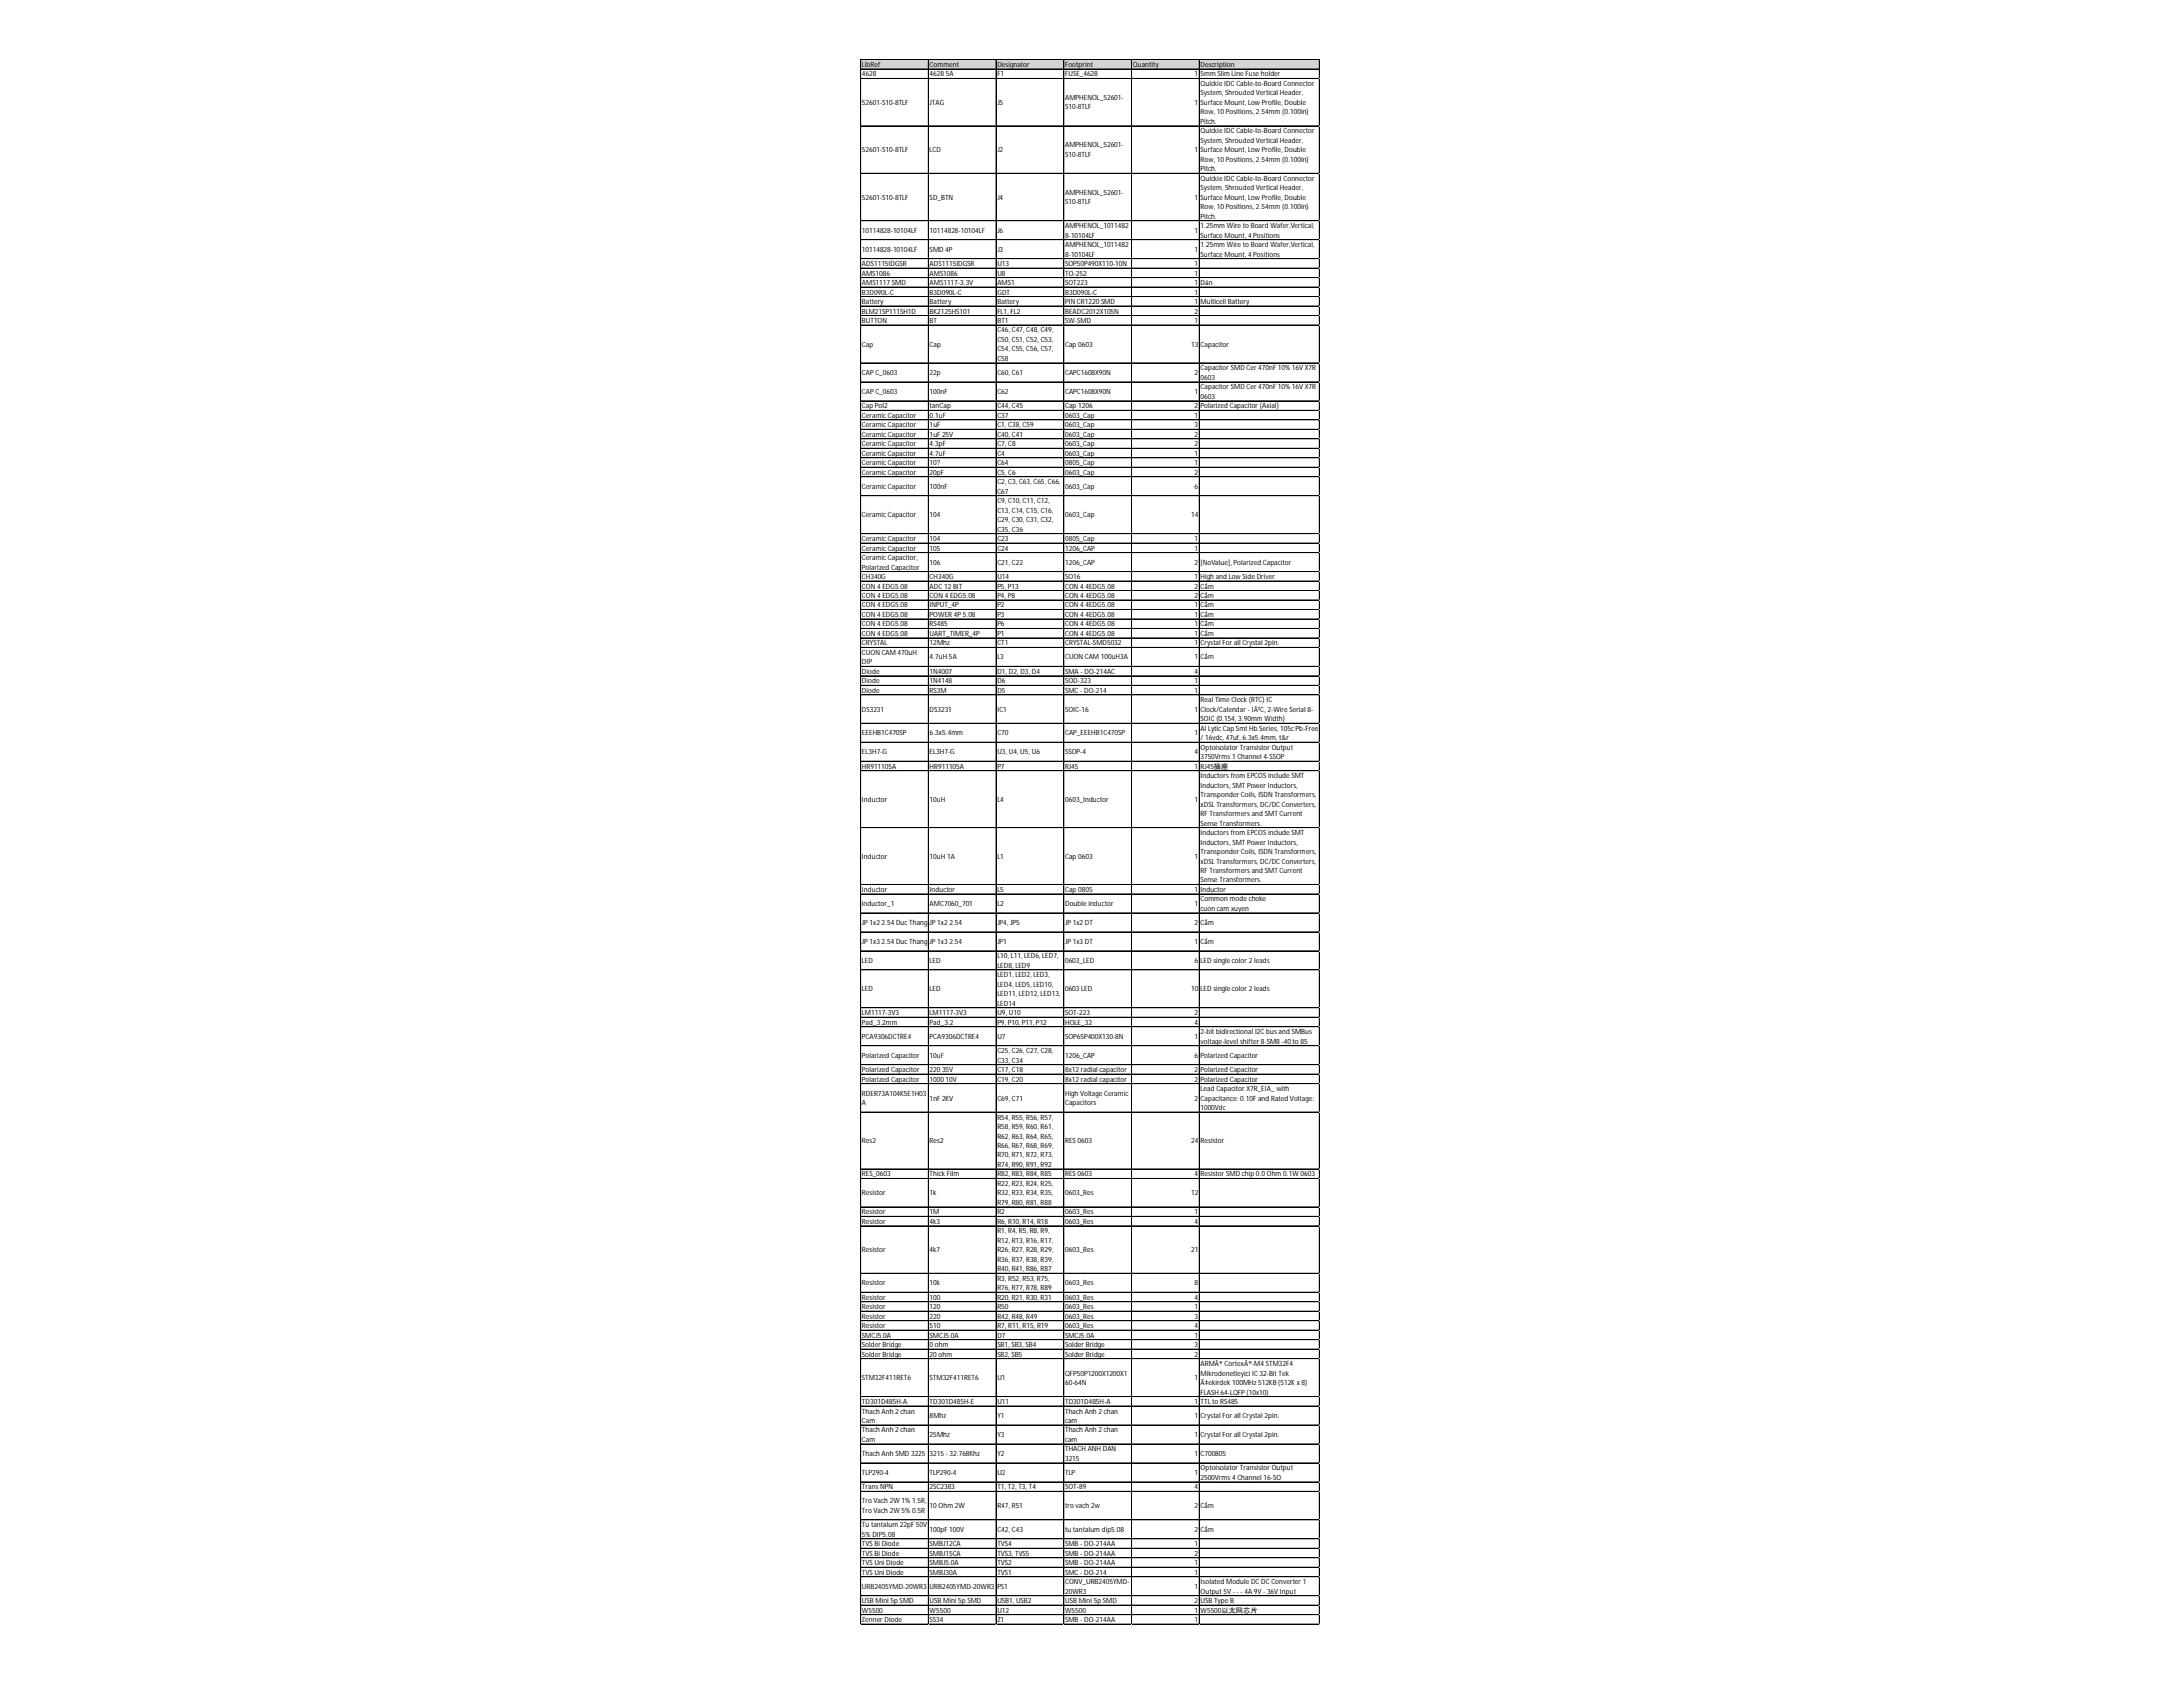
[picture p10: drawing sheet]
<svg xmlns="http://www.w3.org/2000/svg" width="279mm" height="216mm" viewBox="0 0 279 216" stroke-linecap="round" stroke-linejoin="round" font-family="sans-serif">
<defs><g id="words">
<g font-size=".9">
<text x="110.3" y="8.6">LibRef</text>
<text x="110.3" y="9.8">4628</text>
<text x="119" y="8.6">Comment</text>
<text x="119" y="9.8">4628 5A</text>
<text x="127.7" y="8.6">Designator</text>
<text x="127.7" y="9.8">F1</text>
<text x="136.3" y="8.6">Footprint</text>
<text x="136.3" y="9.8">FUSE_4628</text>
<text x="145" y="8.6">Quantity</text>
<text x="152.9" y="9.8">1</text>
<text x="153.7" y="8.6">Description</text>
<text x="153.7" y="9.8">5mm Slim Line Fuse holder</text>
<text x="153.7" y="11">Quickie IDC Cable-to-Board Connector</text>
<text x="110.3" y="13.4">52601-S10-8TLF</text>
<text x="119" y="13.4">JTAG</text>
<text x="127.7" y="13.4">J5</text>
<text x="136.3" y="12.8">AMPHENOL_52601-</text>
<text x="136.3" y="14">S10-8TLF</text>
<text x="152.9" y="13.4">1</text>
<text x="153.7" y="12.2">System, Shrouded Vertical Header,</text>
<text x="153.7" y="13.4">Surface Mount, LowProfile, Double</text>
<text x="153.7" y="14.6">Row, 10 Positions, 2.54mm (0.100in)</text>
<text x="153.7" y="15.9">Pitch.</text>
<text x="153.7" y="17.1">Quickie IDC Cable-to-Board Connector</text>
<text x="110.3" y="19.5">52601-S10-8TLF</text>
<text x="119" y="19.5">LCD</text>
<text x="127.7" y="19.5">J2</text>
<text x="136.3" y="18.9">AMPHENOL_52601-</text>
<text x="136.3" y="20.1">S10-8TLF</text>
<text x="152.9" y="19.5">1</text>
<text x="153.7" y="18.3">System, Shrouded Vertical Header,</text>
<text x="153.7" y="19.5">Surface Mount, LowProfile, Double</text>
<text x="153.7" y="20.7">Row, 10 Positions, 2.54mm (0.100in)</text>
<text x="153.7" y="21.9">Pitch.</text>
<text x="153.7" y="23.1">Quickie IDC Cable-to-Board Connector</text>
<text x="110.3" y="25.6">52601-S10-8TLF</text>
<text x="110.3" y="29.8">10114828-10104LF</text>
<text x="119" y="25.6">SD_BTN</text>
<text x="119" y="29.8">10114828-10104LF</text>
<text x="127.7" y="25.6">J4</text>
<text x="127.7" y="29.8">J6</text>
<text x="136.3" y="24.9">AMPHENOL_52601-</text>
<text x="136.3" y="26.1">S10-8TLF</text>
<text x="136.3" y="29.2">AMPHENOL_1011482</text>
<text x="152.9" y="25.6">1</text>
<text x="152.9" y="29.8">1</text>
<text x="153.7" y="24.3">System, Shrouded Vertical Header,</text>
<text x="153.7" y="25.6">Surface Mount, LowProfile, Double</text>
<text x="153.7" y="26.8">Row, 10 Positions, 2.54mm (0.100in)</text>
<text x="153.7" y="28">Pitch.</text>
<text x="153.7" y="29.2">1.25mm Wire to Board Wafer,Vertical,</text>
<text x="110.3" y="32.2">10114828-10104LF</text>
<text x="110.3" y="34.1">ADS1115IDGSR</text>
<text x="110.3" y="35.3">AMS1086</text>
<text x="119" y="32.2">SMD 4P</text>
<text x="119" y="34.1">ADS1115IDGSR</text>
<text x="119" y="35.3">AMS1086</text>
<text x="127.7" y="32.2">J3</text>
<text x="127.7" y="34.1">U13</text>
<text x="127.7" y="35.3">U8</text>
<text x="136.3" y="30.4">8-10104LF</text>
<text x="136.3" y="31.6">AMPHENOL_1011482</text>
<text x="136.3" y="32.8">8-10104LF</text>
<text x="136.3" y="34.1">SOP50P490X110-10N</text>
<text x="136.3" y="35.3">TO-252</text>
<text x="152.9" y="32.2">1</text>
<text x="152.9" y="34.1">1</text>
<text x="152.9" y="35.3">1</text>
<text x="153.7" y="30.4">Surface Mount, 4 Positions</text>
<text x="153.7" y="31.6">1.25mm Wire to Board Wafer,Vertical,</text>
<text x="153.7" y="32.8">Surface Mount, 4 Positions</text>
<text x="110.3" y="36.5">AMS1117 SMD</text>
<text x="110.3" y="37.7">B3D090L-C</text>
<text x="110.3" y="38.9">Battery</text>
<text x="110.3" y="40.1">BLM21SP111SH1D</text>
<text x="110.3" y="41.3">BUTTON</text>
<text x="119" y="36.5">AMS1117-3.3V</text>
<text x="119" y="37.7">B3D090L-C</text>
<text x="119" y="38.9">Battery</text>
<text x="119" y="40.1">BK2125HS101</text>
<text x="119" y="41.3">BT</text>
<text x="127.7" y="36.5">AMS1</text>
<text x="127.7" y="37.7">GDT</text>
<text x="127.7" y="38.9">Battery</text>
<text x="127.7" y="40.1">FL1, FL2</text>
<text x="127.7" y="41.3">BT1</text>
<text x="136.3" y="36.5">SOT223</text>
<text x="136.3" y="37.7">B3D090L-C</text>
<text x="136.3" y="38.9">PIN CR1220 SMD</text>
<text x="136.3" y="40.1">BEADC2012X105N</text>
<text x="136.3" y="41.3">SW-SMD</text>
<text x="152.9" y="36.5">1</text>
<text x="152.9" y="37.7">1</text>
<text x="152.9" y="38.9">1</text>
<text x="152.9" y="40.1">2</text>
<text x="152.9" y="41.3">1</text>
<text x="153.7" y="36.5">Dán</text>
<text x="153.7" y="38.9">Multicell Battery</text>
<text x="110.3" y="44.4">Cap</text>
<text x="110.3" y="48">CAP C_0603</text>
<text x="119" y="44.4">Cap</text>
<text x="119" y="48">22p</text>
<text x="127.7" y="42.6">C46, C47, C48, C49,</text>
<text x="127.7" y="43.8">C50, C51, C52, C53,</text>
<text x="127.7" y="45">C54, C55, C56, C57,</text>
<text x="127.7" y="46.2">C58</text>
<text x="127.7" y="48">C60, C61</text>
<text x="136.3" y="44.4">Cap 0603</text>
<text x="136.3" y="48">CAPC1608X90N</text>
<text x="152.4" y="44.4">13</text>
<text x="152.9" y="48">2</text>
<text x="153.7" y="44.4">Capacitor</text>
<text x="153.7" y="47.4">Capacitor SMD Cer 470nF 10% 16V X7R</text>
<text x="110.3" y="50.4">CAP C_0603</text>
<text x="110.3" y="52.3">Cap Pol2</text>
<text x="110.3" y="53.5">CeramicCapacitor</text>
<text x="119" y="50.4">100nF</text>
<text x="119" y="52.3">tanCap</text>
<text x="119" y="53.5">0.1uF</text>
<text x="127.7" y="50.4">C62</text>
<text x="127.7" y="52.3">C44, C45</text>
<text x="127.7" y="53.5">C37</text>
<text x="136.3" y="50.4">CAPC1608X90N</text>
<text x="136.3" y="52.3">Cap 1206</text>
<text x="136.3" y="53.5">0603_Cap</text>
<text x="152.9" y="50.4">1</text>
<text x="152.9" y="52.3">2</text>
<text x="152.9" y="53.5">1</text>
<text x="153.7" y="48.6">0603</text>
<text x="153.7" y="49.8">Capacitor SMD Cer 470nF 10% 16V X7R</text>
<text x="153.7" y="51">0603</text>
<text x="153.7" y="52.3">Polarized Capacitor (Axial)</text>
<text x="110.3" y="54.7">CeramicCapacitor</text>
<text x="110.3" y="55.9">CeramicCapacitor</text>
<text x="110.3" y="57.1">CeramicCapacitor</text>
<text x="110.3" y="58.3">CeramicCapacitor</text>
<text x="110.3" y="59.5">CeramicCapacitor</text>
<text x="119" y="54.7">1uF</text>
<text x="119" y="55.9">1uF 25V</text>
<text x="119" y="57.1">4.3pF</text>
<text x="119" y="58.3">4.7uF</text>
<text x="119" y="59.5">10?</text>
<text x="127.7" y="54.7">C1, C38, C59</text>
<text x="127.7" y="55.9">C40, C41</text>
<text x="127.7" y="57.1">C7, C8</text>
<text x="127.7" y="58.3">C4</text>
<text x="127.7" y="59.5">C64</text>
<text x="136.3" y="54.7">0603_Cap</text>
<text x="136.3" y="55.9">0603_Cap</text>
<text x="136.3" y="57.1">0603_Cap</text>
<text x="136.3" y="58.3">0603_Cap</text>
<text x="136.3" y="59.5">0805_Cap</text>
<text x="152.9" y="54.7">3</text>
<text x="152.9" y="55.9">2</text>
<text x="152.9" y="57.1">2</text>
<text x="152.9" y="58.3">1</text>
<text x="152.9" y="59.5">1</text>
<text x="110.3" y="60.8">CeramicCapacitor</text>
<text x="110.3" y="62.6">CeramicCapacitor</text>
<text x="119" y="60.8">20pF</text>
<text x="119" y="62.6">100nF</text>
<text x="127.7" y="60.8">C5, C6</text>
<text x="127.7" y="62">C2, C3, C63, C65, C66,</text>
<text x="127.7" y="63.2">C67</text>
<text x="127.7" y="64.4">C9, C10, C11, C12,</text>
<text x="127.7" y="65.6">C13, C14, C15, C16,</text>
<text x="136.3" y="60.8">0603_Cap</text>
<text x="136.3" y="62.6">0603_Cap</text>
<text x="152.9" y="60.8">2</text>
<text x="152.9" y="62.6">6</text>
<text x="110.3" y="66.2">CeramicCapacitor</text>
<text x="110.3" y="69.3">CeramicCapacitor</text>
<text x="110.3" y="70.5">CeramicCapacitor</text>
<text x="110.3" y="71.7">CeramicCapacitor,</text>
<text x="119" y="66.2">104</text>
<text x="119" y="69.3">104</text>
<text x="119" y="70.5">105</text>
<text x="127.7" y="66.8">C29, C30, C31, C32,</text>
<text x="127.7" y="68">C35, C36</text>
<text x="127.7" y="69.3">C23</text>
<text x="127.7" y="70.5">C24</text>
<text x="136.3" y="66.2">0603_Cap</text>
<text x="136.3" y="69.3">0805_Cap</text>
<text x="136.3" y="70.5">1206_CAP</text>
<text x="152.4" y="66.2">14</text>
<text x="152.9" y="69.3">1</text>
<text x="152.9" y="70.5">1</text>
<text x="110.3" y="72.9">Polarized Capacitor</text>
<text x="110.3" y="74.1">CH340G</text>
<text x="110.3" y="75.3">CON 4 EDG5.08</text>
<text x="110.3" y="76.5">CON 4 EDG5.08</text>
<text x="110.3" y="77.7">CON 4 EDG5.08</text>
<text x="119" y="72.3">106</text>
<text x="119" y="74.1">CH340G</text>
<text x="119" y="75.3">ADC 12 BIT</text>
<text x="119" y="76.5">CON 4 EDG5.08</text>
<text x="119" y="77.7">INPUT_4P</text>
<text x="127.7" y="72.3">C21, C22</text>
<text x="127.7" y="74.1">U14</text>
<text x="127.7" y="75.3">P5, P13</text>
<text x="127.7" y="76.5">P4, P8</text>
<text x="127.7" y="77.7">P2</text>
<text x="136.3" y="72.3">1206_CAP</text>
<text x="136.3" y="74.1">SO16</text>
<text x="136.3" y="75.3">CON 4 4EDG5.08</text>
<text x="136.3" y="76.5">CON 4 4EDG5.08</text>
<text x="136.3" y="77.7">CON 4 4EDG5.08</text>
<text x="152.9" y="72.3">2</text>
<text x="152.9" y="74.1">1</text>
<text x="152.9" y="75.3">2</text>
<text x="152.9" y="76.5">2</text>
<text x="152.9" y="77.7">1</text>
<text x="153.7" y="72.3">[NoValue], Polarized Capacitor</text>
<text x="153.7" y="74.1">High and LowSide Driver</text>
<text x="153.7" y="75.3">Cắm</text>
<text x="153.7" y="76.5">Cắm</text>
<text x="153.7" y="77.7">Cắm</text>
<text x="110.3" y="79">CON 4 EDG5.08</text>
<text x="110.3" y="80.2">CON 4 EDG5.08</text>
<text x="110.3" y="81.4">CON 4 EDG5.08</text>
<text x="110.3" y="82.6">CRYSTAL</text>
<text x="110.3" y="83.8">CUON CAM 470uH</text>
<text x="119" y="79">POWER 4P 5.08</text>
<text x="119" y="80.2">RS485</text>
<text x="119" y="81.4">UART_TIMER_4P</text>
<text x="119" y="82.6">12Mhz</text>
<text x="127.7" y="79">P3</text>
<text x="127.7" y="80.2">P6</text>
<text x="127.7" y="81.4">P1</text>
<text x="127.7" y="82.6">CT1</text>
<text x="136.3" y="79">CON 4 4EDG5.08</text>
<text x="136.3" y="80.2">CON 4 4EDG5.08</text>
<text x="136.3" y="81.4">CON 4 4EDG5.08</text>
<text x="136.3" y="82.6">CRYSTAL-SMD5032</text>
<text x="152.9" y="79">1</text>
<text x="152.9" y="80.2">1</text>
<text x="152.9" y="81.4">1</text>
<text x="152.9" y="82.6">1</text>
<text x="153.7" y="79">Cắm</text>
<text x="153.7" y="80.2">Cắm</text>
<text x="153.7" y="81.4">Cắm</text>
<text x="153.7" y="82.6">Crystal For all Crystal 2pin.</text>
<text x="110.3" y="85">DIP</text>
<text x="110.3" y="86.2">Diode</text>
<text x="110.3" y="87.5">Diode</text>
<text x="110.3" y="88.7">Diode</text>
<text x="119" y="84.4">4.7uH 5A</text>
<text x="119" y="86.2">1N4007</text>
<text x="119" y="87.5">1N4148</text>
<text x="119" y="88.7">RS3M</text>
<text x="127.7" y="84.4">L3</text>
<text x="127.7" y="86.2">D1, D2, D3, D4</text>
<text x="127.7" y="87.5">D6</text>
<text x="127.7" y="88.7">D5</text>
<text x="136.3" y="84.4">CUON CAM 100uH3A</text>
<text x="136.3" y="86.2">SMA - DO-214AC</text>
<text x="136.3" y="87.5">SOD-323</text>
<text x="136.3" y="88.7">SMC - DO-214</text>
<text x="152.9" y="84.4">1</text>
<text x="152.9" y="86.2">4</text>
<text x="152.9" y="87.5">1</text>
<text x="152.9" y="88.7">1</text>
<text x="153.7" y="84.4">Cắm</text>
<text x="153.7" y="89.9">Real Time Clock (RTC) IC</text>
<text x="110.3" y="91.1">DS3231</text>
<text x="110.3" y="94.1">EEEHB1C470SP</text>
<text x="119" y="91.1">DS3231</text>
<text x="119" y="94.1">6.3x5.4mm</text>
<text x="127.7" y="91.1">IC1</text>
<text x="127.7" y="94.1">C70</text>
<text x="136.3" y="91.1">SOIC-16</text>
<text x="136.3" y="94.1">CAP_EEEHB1C470SP</text>
<text x="152.9" y="91.1">1</text>
<text x="152.9" y="94.1">1</text>
<text x="153.7" y="91.1">Clock/Calendar - IÂ²C, 2-Wire Serial 8-</text>
<text x="153.7" y="92.3">SOIC (0.154, 3.90mm Width)</text>
<text x="153.7" y="93.5">Al LyticCap Smt Hb Series, 105cPb-Free</text>
<text x="153.7" y="94.7">/ 16vdc, 47uf, 6.3x5.4mm, t&amp;r</text>
<text x="153.7" y="96">Optoisolator Transistor Output</text>
<text x="110.3" y="96.5">EL3H7-G</text>
<text x="110.3" y="98.4">HR911105A</text>
<text x="119" y="96.5">EL3H7-G</text>
<text x="119" y="98.4">HR911105A</text>
<text x="127.7" y="96.5">U3, U4, U5, U6</text>
<text x="127.7" y="98.4">P7</text>
<text x="136.3" y="96.5">SSOP-4</text>
<text x="136.3" y="98.4">RJ45</text>
<text x="152.9" y="96.5">4</text>
<text x="152.9" y="98.4">1</text>
<text x="153.7" y="97.2">3750Vrms 1 Channel 4-SSOP</text>
<text x="153.7" y="98.4">RJ45插座</text>
<text x="153.7" y="99.6">Inductors from EPCOS include SMT</text>
<text x="153.7" y="100.8">Inductors, SMT Power Inductors,</text>
<text x="110.3" y="102.6">Inductor</text>
<text x="119" y="102.6">10uH</text>
<text x="127.7" y="102.6">L4</text>
<text x="136.3" y="102.6">0603_Inductor</text>
<text x="152.9" y="102.6">1</text>
<text x="153.7" y="102">Transponder Coils, ISDN Transformers,</text>
<text x="153.7" y="103.2">xDSL Transformers, DC/DC Converters,</text>
<text x="153.7" y="104.4">RF Transformers and SMT Current</text>
<text x="153.7" y="105.7">Sense Transformers.</text>
<text x="153.7" y="106.9">Inductors from EPCOS include SMT</text>
<text x="110.3" y="109.9">Inductor</text>
<text x="119" y="109.9">10uH 1A</text>
<text x="127.7" y="109.9">L1</text>
<text x="136.3" y="109.9">Cap 0603</text>
<text x="152.9" y="109.9">1</text>
<text x="153.7" y="108.1">Inductors, SMT Power Inductors,</text>
<text x="153.7" y="109.3">Transponder Coils, ISDN Transformers,</text>
<text x="153.7" y="110.5">xDSL Transformers, DC/DC Converters,</text>
<text x="153.7" y="111.7">RF Transformers and SMT Current</text>
<text x="153.7" y="112.9">Sense Transformers.</text>
<text x="110.3" y="114.2">Inductor</text>
<text x="110.3" y="116">inductor_1</text>
<text x="110.3" y="118.4">JP 1x2 2.54 DucThang</text>
<text x="119" y="114.2">Inductor</text>
<text x="119" y="116">AMC7060_701</text>
<text x="119" y="118.4">JP 1x2 2.54</text>
<text x="127.7" y="114.2">L5</text>
<text x="127.7" y="116">L2</text>
<text x="127.7" y="118.4">JP4, JP5</text>
<text x="136.3" y="114.2">Cap 0805</text>
<text x="136.3" y="116">Double inductor</text>
<text x="136.3" y="118.4">JP 1x2 DT</text>
<text x="152.9" y="114.2">1</text>
<text x="152.9" y="116">1</text>
<text x="152.9" y="118.4">2</text>
<text x="153.7" y="114.2">Inductor</text>
<text x="153.7" y="115.4">Common mode choke</text>
<text x="153.7" y="116.6">cuon cam xuyen</text>
<text x="153.7" y="118.4">Cắm</text>
<text x="110.3" y="120.8">JP 1x3 2.54 DucThang</text>
<text x="110.3" y="123.2">LED</text>
<text x="119" y="120.8">JP 1x3 2.54</text>
<text x="119" y="123.2">LED</text>
<text x="127.7" y="120.8">JP1</text>
<text x="127.7" y="122.6">L10, L11, LED6, LED7,</text>
<text x="127.7" y="123.9">LED8, LED9</text>
<text x="127.7" y="125.1">LED1, LED2, LED3,</text>
<text x="136.3" y="120.8">JP 1x3 DT</text>
<text x="136.3" y="123.2">0603_LED</text>
<text x="152.9" y="120.8">1</text>
<text x="152.9" y="123.2">6</text>
<text x="153.7" y="120.8">Cắm</text>
<text x="153.7" y="123.2">LED single color 2 leads</text>
<text x="110.3" y="126.9">LED</text>
<text x="110.3" y="129.9">LM1117-3V3</text>
<text x="110.3" y="131.1">Pad_3.2mm</text>
<text x="119" y="126.9">LED</text>
<text x="119" y="129.9">LM1117-3V3</text>
<text x="119" y="131.1">Pad_3.2</text>
<text x="127.7" y="126.3">LED4, LED5, LED10,</text>
<text x="127.7" y="127.5">LED11, LED12, LED13,</text>
<text x="127.7" y="128.7">LED14</text>
<text x="127.7" y="129.9">U9, U10</text>
<text x="127.7" y="131.1">P9, P10, P11, P12</text>
<text x="136.3" y="126.9">0603 LED</text>
<text x="136.3" y="129.9">SOT-223</text>
<text x="136.3" y="131.1">HOLE_32</text>
<text x="152.4" y="126.9">10</text>
<text x="152.9" y="129.9">2</text>
<text x="152.9" y="131.1">4</text>
<text x="153.7" y="126.9">LED single color 2 leads</text>
<text x="110.3" y="132.9">PCA9306DCTRE4</text>
<text x="110.3" y="135.4">Polarized Capacitor</text>
<text x="110.3" y="137.2">Polarized Capacitor</text>
<text x="119" y="132.9">PCA9306DCTRE4</text>
<text x="119" y="135.4">10uF</text>
<text x="119" y="137.2">220 35V</text>
<text x="127.7" y="132.9">U7</text>
<text x="127.7" y="134.8">C25, C26, C27, C28,</text>
<text x="127.7" y="136">C33, C34</text>
<text x="127.7" y="137.2">C17, C18</text>
<text x="136.3" y="132.9">SOP65P400X130-8N</text>
<text x="136.3" y="135.4">1206_CAP</text>
<text x="136.3" y="137.2">8x12 radial capacitor</text>
<text x="152.9" y="132.9">1</text>
<text x="152.9" y="135.4">6</text>
<text x="152.9" y="137.2">2</text>
<text x="153.7" y="132.4">2-bit bidirectional I2C bus and SMBus</text>
<text x="153.7" y="133.6">voltage-level shifter 8-SM8 -40 to 85</text>
<text x="153.7" y="135.4">Polarized Capacitor</text>
<text x="153.7" y="137.2">Polarized Capacitor</text>
<text x="110.3" y="138.4">Polarized Capacitor</text>
<text x="110.3" y="140.2">RDER73A104K5E1H03</text>
<text x="110.3" y="141.4">A</text>
<text x="119" y="138.4">1000 10V</text>
<text x="119" y="140.9">1nF 2KV</text>
<text x="127.7" y="138.4">C19, C20</text>
<text x="127.7" y="140.9">C69, C71</text>
<text x="127.7" y="143.3">R54, R55, R56, R57,</text>
<text x="136.3" y="138.4">8x12 radial capacitor</text>
<text x="136.3" y="140.2">High Voltage Ceramic</text>
<text x="136.3" y="141.4">Capacitors</text>
<text x="152.9" y="138.4">2</text>
<text x="152.9" y="140.9">2</text>
<text x="153.7" y="138.4">Polarized Capacitor</text>
<text x="153.7" y="139.6">Lead Capacitor X7R_EIA_ with</text>
<text x="153.7" y="140.9">Capacitance: 0.10F and Rated Voltage:</text>
<text x="153.7" y="142.1">1000Vdc</text>
<text x="110.3" y="146.3">Res2</text>
<text x="119" y="146.3">Res2</text>
<text x="127.7" y="144.5">R58, R59, R60, R61,</text>
<text x="127.7" y="145.7">R62, R63, R64, R65,</text>
<text x="127.7" y="146.9">R66, R67, R68, R69,</text>
<text x="127.7" y="148.1">R70, R71, R72, R73,</text>
<text x="127.7" y="149.3">R74, R90, R91, R92</text>
<text x="136.3" y="146.3">RES 0603</text>
<text x="152.4" y="146.3">24</text>
<text x="153.7" y="146.3">Resistor</text>
<text x="110.3" y="150.6">RES_0603</text>
<text x="110.3" y="153">Resistor</text>
<text x="110.3" y="155.4">Resistor</text>
<text x="119" y="150.6">Thick Film</text>
<text x="119" y="153">1k</text>
<text x="119" y="155.4">1M</text>
<text x="127.7" y="150.6">R82, R83, R84, R85</text>
<text x="127.7" y="151.8">R22, R23, R24, R25,</text>
<text x="127.7" y="153">R32, R33, R34, R35,</text>
<text x="127.7" y="154.2">R79, R80, R81, R88</text>
<text x="127.7" y="155.4">R2</text>
<text x="136.3" y="150.6">RES 0603</text>
<text x="136.3" y="153">0603_Res</text>
<text x="136.3" y="155.4">0603_Res</text>
<text x="152.4" y="153">12</text>
<text x="152.9" y="150.6">4</text>
<text x="152.9" y="155.4">1</text>
<text x="153.7" y="150.6">Resistor SMD chip 0.0 Ohm 0.1W 0603</text>
<text x="110.3" y="156.6">Resistor</text>
<text x="110.3" y="160.3">Resistor</text>
<text x="119" y="156.6">4k3</text>
<text x="119" y="160.3">4k7</text>
<text x="127.7" y="156.6">R6, R10, R14, R18</text>
<text x="127.7" y="157.8">R1, R4, R5, R8, R9,</text>
<text x="127.7" y="159.1">R12, R13, R16, R17,</text>
<text x="127.7" y="160.3">R26, R27, R28, R29,</text>
<text x="127.7" y="161.5">R36, R37, R38, R39,</text>
<text x="136.3" y="156.6">0603_Res</text>
<text x="136.3" y="160.3">0603_Res</text>
<text x="152.4" y="160.3">21</text>
<text x="152.9" y="156.6">4</text>
<text x="110.3" y="164.5">Resistor</text>
<text x="110.3" y="166.3">Resistor</text>
<text x="110.3" y="167.6">Resistor</text>
<text x="119" y="164.5">10k</text>
<text x="119" y="166.3">100</text>
<text x="119" y="167.6">120</text>
<text x="127.7" y="162.7">R40, R41, R86, R87</text>
<text x="127.7" y="163.9">R3, R52, R53, R75,</text>
<text x="127.7" y="165.1">R76, R77, R78, R89</text>
<text x="127.7" y="166.3">R20, R21, R30, R31</text>
<text x="127.7" y="167.6">R50</text>
<text x="136.3" y="164.5">0603_Res</text>
<text x="136.3" y="166.3">0603_Res</text>
<text x="136.3" y="167.6">0603_Res</text>
<text x="152.9" y="164.5">8</text>
<text x="152.9" y="166.3">4</text>
<text x="152.9" y="167.6">1</text>
<text x="110.3" y="168.8">Resistor</text>
<text x="110.3" y="170">Resistor</text>
<text x="110.3" y="171.2">SMCJ5.0A</text>
<text x="110.3" y="172.4">Solder Bridge</text>
<text x="110.3" y="173.6">Solder Bridge</text>
<text x="119" y="168.8">220</text>
<text x="119" y="170">510</text>
<text x="119" y="171.2">SMCJ5.0A</text>
<text x="119" y="172.4">0 ohm</text>
<text x="119" y="173.6">20 ohm</text>
<text x="127.7" y="168.8">R42, R48, R49</text>
<text x="127.7" y="170">R7, R11, R15, R19</text>
<text x="127.7" y="171.2">D7</text>
<text x="127.7" y="172.4">SB1, SB3, SB4</text>
<text x="127.7" y="173.6">SB2, SB5</text>
<text x="136.3" y="168.8">0603_Res</text>
<text x="136.3" y="170">0603_Res</text>
<text x="136.3" y="171.2">SMCJ5.0A</text>
<text x="136.3" y="172.4">Solder Bridge</text>
<text x="136.3" y="173.6">Solder Bridge</text>
<text x="152.9" y="168.8">3</text>
<text x="152.9" y="170">4</text>
<text x="152.9" y="171.2">1</text>
<text x="152.9" y="172.4">3</text>
<text x="152.9" y="173.6">2</text>
<text x="110.3" y="176.6">STM32F411RET6</text>
<text x="110.3" y="179.7">TD301D485H-A</text>
<text x="119" y="176.6">STM32F411RET6</text>
<text x="119" y="179.7">TD301D485H-E</text>
<text x="127.7" y="176.6">U1</text>
<text x="127.7" y="179.7">U11</text>
<text x="136.3" y="176">QFP50P1200X1200X1</text>
<text x="136.3" y="177.3">60-64N</text>
<text x="136.3" y="179.7">TD301D485H-A</text>
<text x="152.9" y="176.6">1</text>
<text x="152.9" y="179.7">1</text>
<text x="153.7" y="174.8">ARMÂ® CortexÂ®-M4 STM32F4</text>
<text x="153.7" y="176">Mikrodenetleyici IC 32-Bit Tek</text>
<text x="153.7" y="177.3">Ã‡ekirdek 100MHz 512KB (512K x 8)</text>
<text x="153.7" y="178.5">FLASH 64-LQFP (10x10)</text>
<text x="153.7" y="179.7">TTLto RS485</text>
<text x="110.3" y="180.9">Thach Anh 2 chan</text>
<text x="110.3" y="182.1">Cam</text>
<text x="110.3" y="183.3">Thach Anh 2 chan</text>
<text x="110.3" y="184.5">Cam</text>
<text x="119" y="181.5">8Mhz</text>
<text x="119" y="183.9">25Mhz</text>
<text x="127.7" y="181.5">Y1</text>
<text x="127.7" y="183.9">Y3</text>
<text x="136.3" y="180.9">Thach Anh 2 chan</text>
<text x="136.3" y="182.1">cam</text>
<text x="136.3" y="183.3">Thach Anh 2 chan</text>
<text x="136.3" y="184.5">cam</text>
<text x="136.3" y="185.8">THACH ANH DAN</text>
<text x="152.9" y="181.5">1</text>
<text x="152.9" y="183.9">1</text>
<text x="153.7" y="181.5">Crystal For all Crystal 2pin.</text>
<text x="153.7" y="183.9">Crystal For all Crystal 2pin.</text>
<text x="110.3" y="186.3">Thach Anh SMD 3225</text>
<text x="110.3" y="188.8">TLP290-4</text>
<text x="110.3" y="190.6">TransNPN</text>
<text x="119" y="186.3">3215 - 32.768Khz</text>
<text x="119" y="188.8">TLP290-4</text>
<text x="119" y="190.6">2SC2383</text>
<text x="127.7" y="186.3">Y2</text>
<text x="127.7" y="188.8">U2</text>
<text x="127.7" y="190.6">T1, T2, T3, T4</text>
<text x="136.3" y="187">3215</text>
<text x="136.3" y="188.8">TLP</text>
<text x="136.3" y="190.6">SOT-89</text>
<text x="152.9" y="186.3">1</text>
<text x="152.9" y="188.8">1</text>
<text x="152.9" y="190.6">4</text>
<text x="153.7" y="186.3">C700805</text>
<text x="153.7" y="188.2">Optoisolator Transistor Output</text>
<text x="153.7" y="189.4">2500Vrms 4 Channel 16-SO</text>
<text x="110.3" y="192.4">Tro Vach 2W 1% 1.5R,</text>
<text x="110.3" y="193.6">Tro Vach 2W 5% 0.5R</text>
<text x="110.3" y="195.5">Tu tantalum 22pF 50V</text>
<text x="110.3" y="196.7">5% DIP5.08</text>
<text x="110.3" y="197.9">TVS Bi Diode</text>
<text x="119" y="193">10 Ohm 2W</text>
<text x="119" y="196.1">100pF 100V</text>
<text x="119" y="197.9">SMBJ12CA</text>
<text x="127.7" y="193">R47, R51</text>
<text x="127.7" y="196.1">C42, C43</text>
<text x="127.7" y="197.9">TVS4</text>
<text x="136.3" y="193">tro vach 2w</text>
<text x="136.3" y="196.1">tu tantalum dip5.08</text>
<text x="136.3" y="197.9">SMB - DO-214AA</text>
<text x="152.9" y="193">2</text>
<text x="152.9" y="196.1">2</text>
<text x="152.9" y="197.9">1</text>
<text x="153.7" y="193">Cắm</text>
<text x="153.7" y="196.1">Cắm</text>
<text x="110.3" y="199.1">TVS Bi Diode</text>
<text x="110.3" y="200.3">TVS Uni Diode</text>
<text x="110.3" y="201.5">TVS Uni Diode</text>
<text x="110.3" y="203.3">URB2405YMD-20WR3</text>
<text x="119" y="199.1">SMBJ15CA</text>
<text x="119" y="200.3">SMBJ5.0A</text>
<text x="119" y="201.5">SMBJ30A</text>
<text x="119" y="203.3">URB2405YMD-20WR3</text>
<text x="127.7" y="199.1">TVS3, TVS5</text>
<text x="127.7" y="200.3">TVS2</text>
<text x="127.7" y="201.5">TVS1</text>
<text x="127.7" y="203.3">PS1</text>
<text x="136.3" y="199.1">SMB - DO-214AA</text>
<text x="136.3" y="200.3">SMB - DO-214AA</text>
<text x="136.3" y="201.5">SMC - DO-214</text>
<text x="136.3" y="202.7">CONV_URB2405YMD-</text>
<text x="136.3" y="204">20WR3</text>
<text x="152.9" y="199.1">2</text>
<text x="152.9" y="200.3">1</text>
<text x="152.9" y="201.5">1</text>
<text x="152.9" y="203.3">1</text>
<text x="153.7" y="202.7">Isolated Module DC DC Converter 1</text>
<text x="153.7" y="204">Output 5V - - - 4A 9V - 36V Input</text>
<text x="110.3" y="205.2">USB Mini 5p SMD</text>
<text x="110.3" y="206.4">W5500</text>
<text x="110.3" y="207.6">Zenner Diode</text>
<text x="119" y="205.2">USB Mini 5p SMD</text>
<text x="119" y="206.4">W5500</text>
<text x="119" y="207.6">SS34</text>
<text x="127.7" y="205.2">USB1, USB2</text>
<text x="127.7" y="206.4">U12</text>
<text x="127.7" y="207.6">Z1</text>
<text x="136.3" y="205.2">USB Mini 5p SMD</text>
<text x="136.3" y="206.4">W5500</text>
<text x="136.3" y="207.6">SMB - DO-214AA</text>
<text x="152.9" y="205.2">2</text>
<text x="152.9" y="206.4">1</text>
<text x="152.9" y="207.6">1</text>
<text x="153.7" y="205.2">USB Type B</text>
<text x="153.7" y="206.4">W5500以太网芯片</text>
</g>
</g></defs>
<path d="M110.1 7.6h58.9v1.3h-58.9z" fill="#d3d3d3"/>
<g fill="none" stroke="#000" stroke-width=".13">
<path d="M110.1 7.6v200.3M110.2 7.6v200.3M110.2 7.6h58.7M110.2 8.8h58.7M110.2 10h58.7M110.2 16.1h58.7M118.8 7.7v200.2M127.5 7.7v200.2M136.2 7.7v200.2M144.8 7.7v200.2M153.5 7.7v200.2M168.9 7.7v200.2"/>
<path d="M110.2 22.2h58.7M110.2 28.2h58.7M110.2 30.7h58.7M110.2 33.1h58.7M110.2 34.3h58.7M110.2 35.5h58.7M110.2 36.7h58.7M110.2 36.8h58.7M110.2 38h58.7M110.2 39.2h58.7M110.2 40.4h58.7M110.2 41.6h58.7"/>
<path d="M110.2 46.4h58.7M110.2 48.9h58.7M110.2 51.3h58.7M110.2 52.5h58.7M110.2 53.7h58.7M110.2 54.9h58.7M110.2 55h58.7M110.2 56.2h58.7M110.2 57.4h58.7M110.2 58.6h58.7M110.2 59.8h58.7M110.2 61h58.7"/>
<path d="M110.2 63.4h58.7M110.2 68.3h58.7M110.2 69.5h58.7M110.2 70.7h58.7M110.2 73.1h58.7M110.2 73.2h58.7M110.2 74.4h58.7M110.2 75.6h58.7M110.2 76.8h58.7M110.2 78h58.7M110.2 79.2h58.7M110.2 80.4h58.7"/>
<path d="M110.2 81.6h58.7M110.2 81.7h58.7M110.2 82.9h58.7M110.2 85.3h58.7M110.2 86.5h58.7M110.2 87.7h58.7M110.2 88.9h58.7M110.2 92.6h58.7M110.2 95h58.7M110.2 97.4h58.7M110.2 98.6h58.7M110.2 98.7h58.7"/>
<path d="M110.2 105.9h58.7M110.2 113.2h58.7M110.2 114.4h58.7M110.2 116.8h58.7M110.2 116.9h58.7M110.2 119.3h58.7M110.2 121.7h58.7M110.2 124.1h58.7M110.2 129h58.7M110.2 130.2h58.7M110.2 131.4h58.7M110.2 133.8h58.7"/>
<path d="M110.2 136.3h58.7M110.2 137.5h58.7M110.2 138.7h58.7M110.2 142.3h58.7M110.2 149.6h58.7M110.2 150.8h58.7M110.2 154.5h58.7M110.2 155.7h58.7M110.2 156.9h58.7M110.2 163h58.7M110.2 165.4h58.7M110.2 166.6h58.7"/>
<path d="M110.2 167.8h58.7M110.2 169h58.7M110.2 170.2h58.7M110.2 170.3h58.7M110.2 171.4h58.7M110.2 171.5h58.7M110.2 172.7h58.7M110.2 173.9h58.7M110.2 178.7h58.7M110.2 179.9h58.7M110.2 182.4h58.7M110.2 184.8h58.7"/>
<path d="M110.2 187.2h58.7M110.2 189.6h58.7M110.2 189.7h58.7M110.2 190.9h58.7M110.2 194.5h58.7M110.2 196.9h58.7M110.2 198.1h58.7M110.2 199.4h58.7M110.2 200.6h58.7M110.2 201.8h58.7M110.2 204.2h58.7M110.2 205.4h58.7"/>
<path d="M110.2 206.6h58.7M110.2 206.7h58.7M110.2 207.9h58.7"/>
</g>
<path d="M110.1 207.9h.1" fill="none" stroke="#d4d4d4" stroke-width=".13"/>
<path d="M118.8 207.9h.1" fill="none" stroke="#d4d4d4" stroke-width=".13"/>
<path d="M127.5 207.9h.1" fill="none" stroke="#d4d4d4" stroke-width=".13"/>
<path d="M136.2 207.9h.1" fill="none" stroke="#d4d4d4" stroke-width=".13"/>
<path d="M144.8 207.9h.1" fill="none" stroke="#d4d4d4" stroke-width=".13"/>
<path d="M153.5 207.9h.1" fill="none" stroke="#d4d4d4" stroke-width=".13"/>
<path d="M168.9 207.9h.1" fill="none" stroke="#d4d4d4" stroke-width=".13"/>
<path d="M168.9 10h.1" fill="none" stroke="#d4d4d4" stroke-width=".13"/>
<path d="M168.9 16.1h.1" fill="none" stroke="#d4d4d4" stroke-width=".13"/>
<path d="M168.9 22.2h.1" fill="none" stroke="#d4d4d4" stroke-width=".13"/>
<path d="M168.9 28.2h.1" fill="none" stroke="#d4d4d4" stroke-width=".13"/>
<path d="M168.9 30.7h.1" fill="none" stroke="#d4d4d4" stroke-width=".13"/>
<path d="M168.9 33.1h.1" fill="none" stroke="#d4d4d4" stroke-width=".13"/>
<path d="M168.9 34.3h.1" fill="none" stroke="#d4d4d4" stroke-width=".13"/>
<path d="M168.9 35.5h.1" fill="none" stroke="#d4d4d4" stroke-width=".13"/>
<path d="M168.9 36.7h.1" fill="none" stroke="#d4d4d4" stroke-width=".13"/>
<path d="M168.9 38h.1" fill="none" stroke="#d4d4d4" stroke-width=".13"/>
<path d="M168.9 39.2h.1" fill="none" stroke="#d4d4d4" stroke-width=".13"/>
<path d="M168.9 40.4h.1" fill="none" stroke="#d4d4d4" stroke-width=".13"/>
<path d="M168.9 41.6h.1" fill="none" stroke="#d4d4d4" stroke-width=".13"/>
<path d="M168.9 46.4h.1" fill="none" stroke="#d4d4d4" stroke-width=".13"/>
<path d="M168.9 48.9h.1" fill="none" stroke="#d4d4d4" stroke-width=".13"/>
<path d="M168.9 51.3h.1" fill="none" stroke="#d4d4d4" stroke-width=".13"/>
<path d="M168.9 52.5h.1" fill="none" stroke="#d4d4d4" stroke-width=".13"/>
<path d="M168.9 53.7h.1" fill="none" stroke="#d4d4d4" stroke-width=".13"/>
<path d="M168.9 54.9h.1" fill="none" stroke="#d4d4d4" stroke-width=".13"/>
<path d="M168.9 56.2h.1" fill="none" stroke="#d4d4d4" stroke-width=".13"/>
<path d="M168.9 57.4h.1" fill="none" stroke="#d4d4d4" stroke-width=".13"/>
<path d="M168.9 58.6h.1" fill="none" stroke="#d4d4d4" stroke-width=".13"/>
<path d="M168.9 59.8h.1" fill="none" stroke="#d4d4d4" stroke-width=".13"/>
<path d="M168.9 61h.1" fill="none" stroke="#d4d4d4" stroke-width=".13"/>
<path d="M168.9 63.4h.1" fill="none" stroke="#d4d4d4" stroke-width=".13"/>
<path d="M168.9 68.3h.1" fill="none" stroke="#d4d4d4" stroke-width=".13"/>
<path d="M168.9 69.5h.1" fill="none" stroke="#d4d4d4" stroke-width=".13"/>
<path d="M168.9 70.7h.1" fill="none" stroke="#d4d4d4" stroke-width=".13"/>
<path d="M168.9 73.1h.1" fill="none" stroke="#d4d4d4" stroke-width=".13"/>
<path d="M168.9 74.4h.1" fill="none" stroke="#d4d4d4" stroke-width=".13"/>
<path d="M168.9 75.6h.1" fill="none" stroke="#d4d4d4" stroke-width=".13"/>
<path d="M168.9 76.8h.1" fill="none" stroke="#d4d4d4" stroke-width=".13"/>
<path d="M168.9 78h.1" fill="none" stroke="#d4d4d4" stroke-width=".13"/>
<path d="M168.9 79.2h.1" fill="none" stroke="#d4d4d4" stroke-width=".13"/>
<path d="M168.9 80.4h.1" fill="none" stroke="#d4d4d4" stroke-width=".13"/>
<path d="M168.9 81.6h.1" fill="none" stroke="#d4d4d4" stroke-width=".13"/>
<path d="M168.9 82.9h.1" fill="none" stroke="#d4d4d4" stroke-width=".13"/>
<path d="M168.9 85.3h.1" fill="none" stroke="#d4d4d4" stroke-width=".13"/>
<path d="M168.9 86.5h.1" fill="none" stroke="#d4d4d4" stroke-width=".13"/>
<path d="M168.9 87.7h.1" fill="none" stroke="#d4d4d4" stroke-width=".13"/>
<path d="M168.9 88.9h.1" fill="none" stroke="#d4d4d4" stroke-width=".13"/>
<path d="M168.9 92.6h.1" fill="none" stroke="#d4d4d4" stroke-width=".13"/>
<path d="M168.9 95h.1" fill="none" stroke="#d4d4d4" stroke-width=".13"/>
<path d="M168.9 97.4h.1" fill="none" stroke="#d4d4d4" stroke-width=".13"/>
<path d="M168.9 98.6h.1" fill="none" stroke="#d4d4d4" stroke-width=".13"/>
<path d="M168.9 105.9h.1" fill="none" stroke="#d4d4d4" stroke-width=".13"/>
<path d="M168.9 113.2h.1" fill="none" stroke="#d4d4d4" stroke-width=".13"/>
<path d="M168.9 114.4h.1" fill="none" stroke="#d4d4d4" stroke-width=".13"/>
<path d="M168.9 116.8h.1" fill="none" stroke="#d4d4d4" stroke-width=".13"/>
<path d="M168.9 119.3h.1" fill="none" stroke="#d4d4d4" stroke-width=".13"/>
<path d="M168.9 121.7h.1" fill="none" stroke="#d4d4d4" stroke-width=".13"/>
<path d="M168.9 124.1h.1" fill="none" stroke="#d4d4d4" stroke-width=".13"/>
<path d="M168.9 129h.1" fill="none" stroke="#d4d4d4" stroke-width=".13"/>
<path d="M168.9 130.2h.1" fill="none" stroke="#d4d4d4" stroke-width=".13"/>
<path d="M168.9 131.4h.1" fill="none" stroke="#d4d4d4" stroke-width=".13"/>
<path d="M168.9 133.8h.1" fill="none" stroke="#d4d4d4" stroke-width=".13"/>
<path d="M168.9 136.3h.1" fill="none" stroke="#d4d4d4" stroke-width=".13"/>
<path d="M168.9 137.5h.1" fill="none" stroke="#d4d4d4" stroke-width=".13"/>
<path d="M168.9 138.7h.1" fill="none" stroke="#d4d4d4" stroke-width=".13"/>
<path d="M168.9 142.3h.1" fill="none" stroke="#d4d4d4" stroke-width=".13"/>
<path d="M168.9 149.6h.1" fill="none" stroke="#d4d4d4" stroke-width=".13"/>
<path d="M168.9 150.8h.1" fill="none" stroke="#d4d4d4" stroke-width=".13"/>
<path d="M168.9 154.5h.1" fill="none" stroke="#d4d4d4" stroke-width=".13"/>
<path d="M168.9 155.7h.1" fill="none" stroke="#d4d4d4" stroke-width=".13"/>
<path d="M168.9 156.9h.1" fill="none" stroke="#d4d4d4" stroke-width=".13"/>
<path d="M168.9 163h.1" fill="none" stroke="#d4d4d4" stroke-width=".13"/>
<path d="M168.9 165.4h.1" fill="none" stroke="#d4d4d4" stroke-width=".13"/>
<path d="M168.9 166.6h.1" fill="none" stroke="#d4d4d4" stroke-width=".13"/>
<path d="M168.9 167.8h.1" fill="none" stroke="#d4d4d4" stroke-width=".13"/>
<path d="M168.9 169h.1" fill="none" stroke="#d4d4d4" stroke-width=".13"/>
<path d="M168.9 170.2h.1" fill="none" stroke="#d4d4d4" stroke-width=".13"/>
<path d="M168.9 171.4h.1" fill="none" stroke="#d4d4d4" stroke-width=".13"/>
<path d="M168.9 172.7h.1" fill="none" stroke="#d4d4d4" stroke-width=".13"/>
<path d="M168.9 173.9h.1" fill="none" stroke="#d4d4d4" stroke-width=".13"/>
<path d="M168.9 178.7h.1" fill="none" stroke="#d4d4d4" stroke-width=".13"/>
<path d="M168.9 179.9h.1" fill="none" stroke="#d4d4d4" stroke-width=".13"/>
<path d="M168.9 182.4h.1" fill="none" stroke="#d4d4d4" stroke-width=".13"/>
<path d="M168.9 184.8h.1" fill="none" stroke="#d4d4d4" stroke-width=".13"/>
<path d="M168.9 187.2h.1" fill="none" stroke="#d4d4d4" stroke-width=".13"/>
<path d="M168.9 189.6h.1" fill="none" stroke="#d4d4d4" stroke-width=".13"/>
<path d="M168.9 190.9h.1" fill="none" stroke="#d4d4d4" stroke-width=".13"/>
<path d="M168.9 194.5h.1" fill="none" stroke="#d4d4d4" stroke-width=".13"/>
<path d="M168.9 196.9h.1" fill="none" stroke="#d4d4d4" stroke-width=".13"/>
<path d="M168.9 198.1h.1" fill="none" stroke="#d4d4d4" stroke-width=".13"/>
<path d="M168.9 199.4h.1" fill="none" stroke="#d4d4d4" stroke-width=".13"/>
<path d="M168.9 200.6h.1" fill="none" stroke="#d4d4d4" stroke-width=".13"/>
<path d="M168.9 201.8h.1" fill="none" stroke="#d4d4d4" stroke-width=".13"/>
<path d="M168.9 204.2h.1" fill="none" stroke="#d4d4d4" stroke-width=".13"/>
<path d="M168.9 205.4h.1" fill="none" stroke="#d4d4d4" stroke-width=".13"/>
<path d="M168.9 206.6h.1" fill="none" stroke="#d4d4d4" stroke-width=".13"/>
<path d="M168.9 207.9h.1" fill="none" stroke="#d4d4d4" stroke-width=".13"/>
<use href="#words"/>
</svg>
